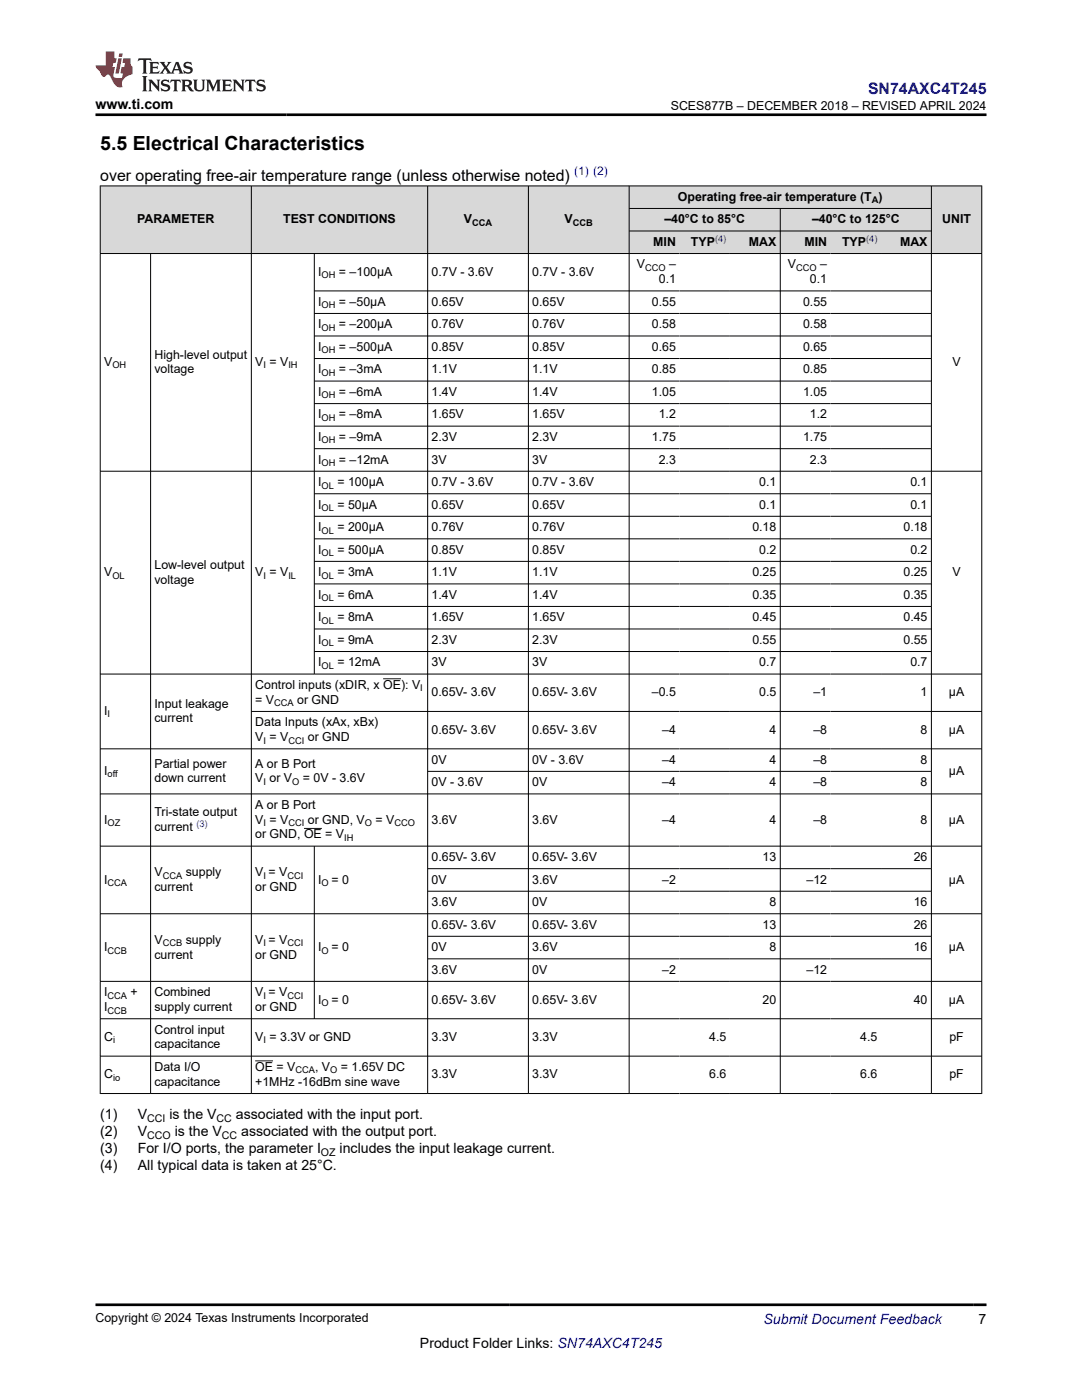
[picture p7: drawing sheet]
<svg xmlns="http://www.w3.org/2000/svg" width="216mm" height="279mm" viewBox="0 0 216 279" stroke-linecap="round" stroke-linejoin="round" font-family="sans-serif">
<defs><g id="words">
<text font-size="3.9" x="20" y="29.9">5.5 Electrical Characteristics</text>
<text font-size="3.2" fill="#00f" x="173.2" y="18.7">SN74AXC4T245</text>
<text font-size="3.2" x="20" y="36.1">over operating free-air temperature range (unless otherwise noted)</text>
<g font-size="2.8">
<text x="19" y="21.8">www.ti.com</text>
<text x="20" y="223.4">(1)</text>
<text x="20" y="226.8">(2)</text>
<text x="27.5" y="223.4">V</text>
<text x="27.5" y="226.8">V</text>
<text x="33.8" y="223.4">is the V</text>
<text x="34.9" y="226.8">is the V</text>
<text x="47.1" y="223.4">associated with the input port.</text>
<text x="48.1" y="226.8">associated with the output port.</text>
<text x="20" y="230.2">(3)</text>
<text x="20" y="233.5">(4)</text>
<text x="27.5" y="230.2">For I/O ports, the parameter I</text>
<text x="27.5" y="233.5">All typical data is taken at 25°C.</text>
<text x="67.8" y="230.2">includes the input leakage current.</text>
<text x="83.8" y="269">Product Folder Links: SN74AXC4T245</text>
<text x="195.3" y="264.2">7</text>
</g>
<text font-size="2.8" fill="#00f" x="152.4" y="264.2">Submit Document Feedback</text>
<g font-size="2.5">
<text x="133.8" y="21.9">SCES877B – DECEMBER 2018 – REVISED APRIL 2024</text>
<text x="135.3" y="40.1">Operating free-air temperature (T )</text>
<text x="27.3" y="44.6">PARAMETER</text>
<text x="56.5" y="44.6">TEST CONDITIONS</text>
<text x="92.6" y="44.6">V</text>
<text x="112.7" y="44.6">V</text>
<text x="132.6" y="44.6">–40°C to 85°C</text>
<text x="162" y="44.6">–40°C to 125°C</text>
<text x="188" y="44.6">UNIT</text>
<text x="127.1" y="53.6">V</text>
<text x="130.4" y="49.1">MIN</text>
<text x="133.5" y="53.6">–</text>
<text x="137.9" y="49.1">TYP</text>
<text x="149.4" y="49.1">MAX</text>
<text x="157.2" y="53.6">V</text>
<text x="160.5" y="49.1">MIN</text>
<text x="163.7" y="53.6">–</text>
<text x="168" y="49.1">TYP</text>
<text x="179.6" y="49.1">MAX</text>
<text x="63.5" y="55">I</text>
<text x="67.6" y="55">= –100µA</text>
<text x="86.1" y="55">0.7V - 3.6V</text>
<text x="106.2" y="55">0.7V - 3.6V</text>
<text x="131.5" y="56.5">0.1</text>
<text x="161.6" y="56.5">0.1</text>
<text x="63.5" y="61">I</text>
<text x="63.5" y="65.5">I</text>
<text x="67.6" y="61">= –50µA</text>
<text x="67.6" y="65.5">= –200µA</text>
<text x="86.1" y="61">0.65V</text>
<text x="86.1" y="65.5">0.76V</text>
<text x="106.2" y="61">0.65V</text>
<text x="106.2" y="65.5">0.76V</text>
<text x="130.1" y="61">0.55</text>
<text x="130.1" y="65.5">0.58</text>
<text x="160.2" y="61">0.55</text>
<text x="160.2" y="65.5">0.58</text>
<text x="30.8" y="71.5">High-level output</text>
<text x="63.5" y="70">I</text>
<text x="67.6" y="70">= –500µA</text>
<text x="86.1" y="70">0.85V</text>
<text x="106.2" y="70">0.85V</text>
<text x="130.1" y="70">0.65</text>
<text x="160.2" y="70">0.65</text>
<text x="20.8" y="73">V</text>
<text x="30.8" y="74.5">voltage</text>
<text x="50.9" y="73">V = V</text>
<text x="63.5" y="74.5">I</text>
<text x="67.6" y="74.5">= –3mA</text>
<text x="86.1" y="74.5">1.1V</text>
<text x="106.2" y="74.5">1.1V</text>
<text x="130.1" y="74.5">0.85</text>
<text x="160.2" y="74.5">0.85</text>
<text x="190.1" y="73">V</text>
<text x="63.5" y="79">I</text>
<text x="63.5" y="83.5">I</text>
<text x="67.6" y="79">= –6mA</text>
<text x="67.6" y="83.5">= –8mA</text>
<text x="86.1" y="79">1.4V</text>
<text x="86.1" y="83.5">1.65V</text>
<text x="106.2" y="79">1.4V</text>
<text x="106.2" y="83.5">1.65V</text>
<text x="130.1" y="79">1.05</text>
<text x="131.5" y="83.5">1.2</text>
<text x="160.2" y="79">1.05</text>
<text x="161.6" y="83.5">1.2</text>
<text x="63.5" y="88">I</text>
<text x="67.6" y="88">= –9mA</text>
<text x="86.1" y="88">2.3V</text>
<text x="106.2" y="88">2.3V</text>
<text x="130.1" y="88">1.75</text>
<text x="160.2" y="88">1.75</text>
<text x="63.5" y="92.5">I</text>
<text x="67.6" y="92.5">= –12mA</text>
<text x="86.1" y="92.5">3V</text>
<text x="106.2" y="92.5">3V</text>
<text x="131.5" y="92.5">2.3</text>
<text x="161.6" y="92.5">2.3</text>
<text x="63.5" y="101.5">I</text>
<text x="63.5" y="97">I</text>
<text x="67.3" y="101.5">= 50µA</text>
<text x="67.3" y="97">= 100µA</text>
<text x="86.1" y="101.5">0.65V</text>
<text x="86.1" y="97">0.7V - 3.6V</text>
<text x="106.2" y="97">0.7V - 3.6V</text>
<text x="106.2" y="101.5">0.65V</text>
<text x="151.5" y="97">0.1</text>
<text x="151.5" y="101.5">0.1</text>
<text x="181.6" y="97">0.1</text>
<text x="181.6" y="101.5">0.1</text>
<text x="63.5" y="106">I</text>
<text x="67.3" y="106">= 200µA</text>
<text x="86.1" y="106">0.76V</text>
<text x="106.2" y="106">0.76V</text>
<text x="150.1" y="106">0.18</text>
<text x="180.3" y="106">0.18</text>
<text x="30.8" y="113.5">Low-level output</text>
<text x="63.5" y="110.5">I</text>
<text x="67.3" y="110.5">= 500µA</text>
<text x="86.1" y="110.5">0.85V</text>
<text x="106.2" y="110.5">0.85V</text>
<text x="151.5" y="110.5">0.2</text>
<text x="181.6" y="110.5">0.2</text>
<text x="20.8" y="115">V</text>
<text x="30.8" y="116.5">voltage</text>
<text x="50.9" y="115">V = V</text>
<text x="63.5" y="115">I</text>
<text x="63.5" y="119.5">I</text>
<text x="67.3" y="115">= 3mA</text>
<text x="67.3" y="119.5">= 6mA</text>
<text x="86.1" y="115">1.1V</text>
<text x="86.1" y="119.5">1.4V</text>
<text x="106.2" y="115">1.1V</text>
<text x="106.2" y="119.5">1.4V</text>
<text x="150.1" y="115">0.25</text>
<text x="150.1" y="119.5">0.35</text>
<text x="180.3" y="115">0.25</text>
<text x="180.3" y="119.5">0.35</text>
<text x="190.1" y="115">V</text>
<text x="63.5" y="124">I</text>
<text x="67.3" y="124">= 8mA</text>
<text x="86.1" y="124">1.65V</text>
<text x="106.2" y="124">1.65V</text>
<text x="150.1" y="124">0.45</text>
<text x="180.3" y="124">0.45</text>
<text x="63.5" y="128.5">I</text>
<text x="67.3" y="128.5">= 9mA</text>
<text x="86.1" y="128.5">2.3V</text>
<text x="106.2" y="128.5">2.3V</text>
<text x="150.1" y="128.5">0.55</text>
<text x="180.3" y="128.5">0.55</text>
<text x="50.9" y="137.5">Control inputs (xDIR, x OE): V</text>
<text x="63.5" y="133">I</text>
<text x="67.3" y="133">= 12mA</text>
<text x="86.1" y="133">3V</text>
<text x="106.2" y="133">3V</text>
<text x="151.5" y="133">0.7</text>
<text x="181.6" y="133">0.7</text>
<text x="20.8" y="142.7">I</text>
<text x="30.8" y="141.2">Input leakage</text>
<text x="50.9" y="140.4">= V</text>
<text x="59.3" y="140.4">or GND</text>
<text x="86.1" y="139">0.65V- 3.6V</text>
<text x="106.2" y="139">0.65V- 3.6V</text>
<text x="130.1" y="139">–0.5</text>
<text x="151.5" y="139">0.5</text>
<text x="162.3" y="139">–1</text>
<text x="183.7" y="139">1</text>
<text x="189.3" y="139">µA</text>
<text x="30.8" y="144.2">current</text>
<text x="50.9" y="144.9">Data Inputs (xAx, xBx)</text>
<text x="50.9" y="147.9">V = V</text>
<text x="61.4" y="147.9">or GND</text>
<text x="86.1" y="146.4">0.65V- 3.6V</text>
<text x="106.2" y="146.4">0.65V- 3.6V</text>
<text x="132.1" y="146.4">–4</text>
<text x="153.6" y="146.4">4</text>
<text x="162.3" y="146.4">–8</text>
<text x="183.7" y="146.4">8</text>
<text x="189.3" y="146.4">µA</text>
<text x="20.8" y="154.7">I</text>
<text x="30.8" y="153.2">Partial power</text>
<text x="50.9" y="153.2">A or B Port</text>
<text x="86.1" y="152.4">0V</text>
<text x="106.2" y="152.4">0V - 3.6V</text>
<text x="132.1" y="152.4">–4</text>
<text x="153.6" y="152.4">4</text>
<text x="162.3" y="152.4">–8</text>
<text x="183.7" y="152.4">8</text>
<text x="189.3" y="154.7">µA</text>
<text x="30.8" y="156.1">down current</text>
<text x="50.9" y="156.1">V or V</text>
<text x="50.9" y="161.4">A or B Port</text>
<text x="60.4" y="156.1">= 0V - 3.6V</text>
<text x="86.1" y="156.9">0V - 3.6V</text>
<text x="106.2" y="156.9">0V</text>
<text x="132.1" y="156.9">–4</text>
<text x="153.6" y="156.9">4</text>
<text x="162.3" y="156.9">–8</text>
<text x="183.7" y="156.9">8</text>
<text x="20.8" y="164.4">I</text>
<text x="30.8" y="162.9">Tri-state output</text>
<text x="30.8" y="165.8">current</text>
<text x="50.9" y="167.3">or GND, OE = V</text>
<text x="50.9" y="164.4">V = V</text>
<text x="61.4" y="164.4">or GND, V</text>
<text x="74.9" y="164.4">= V</text>
<text x="86.1" y="164.4">3.6V</text>
<text x="106.2" y="164.4">3.6V</text>
<text x="132.1" y="164.4">–4</text>
<text x="153.6" y="164.4">4</text>
<text x="162.3" y="164.4">–8</text>
<text x="183.7" y="164.4">8</text>
<text x="189.3" y="164.4">µA</text>
<text x="86.1" y="171.8">0.65V- 3.6V</text>
<text x="106.2" y="171.8">0.65V- 3.6V</text>
<text x="152.2" y="171.8">13</text>
<text x="182.3" y="171.8">26</text>
<text x="20.8" y="176.3">I</text>
<text x="30.8" y="177.8">current</text>
<text x="30.8" y="174.8">V</text>
<text x="37.1" y="174.8">supply</text>
<text x="50.9" y="174.8">V = V</text>
<text x="50.9" y="177.8">or GND</text>
<text x="63.5" y="176.3">I</text>
<text x="66.1" y="176.3">= 0</text>
<text x="86.1" y="176.3">0V</text>
<text x="106.2" y="176.3">3.6V</text>
<text x="132.1" y="176.3">–2</text>
<text x="160.9" y="176.3">–12</text>
<text x="189.3" y="176.3">µA</text>
<text x="86.1" y="180.8">3.6V</text>
<text x="86.1" y="185.3">0.65V- 3.6V</text>
<text x="106.2" y="180.8">0V</text>
<text x="106.2" y="185.3">0.65V- 3.6V</text>
<text x="152.2" y="185.3">13</text>
<text x="153.6" y="180.8">8</text>
<text x="182.3" y="180.8">16</text>
<text x="182.3" y="185.3">26</text>
<text x="20.8" y="189.8">I</text>
<text x="30.8" y="191.3">current</text>
<text x="30.8" y="188.3">V</text>
<text x="37.1" y="188.3">supply</text>
<text x="50.9" y="188.3">V = V</text>
<text x="50.9" y="191.3">or GND</text>
<text x="63.5" y="189.8">I</text>
<text x="66.1" y="189.8">= 0</text>
<text x="86.1" y="189.8">0V</text>
<text x="106.2" y="189.8">3.6V</text>
<text x="153.6" y="189.8">8</text>
<text x="182.3" y="189.8">16</text>
<text x="189.3" y="189.8">µA</text>
<text x="86.1" y="194.3">3.6V</text>
<text x="106.2" y="194.3">0V</text>
<text x="132.1" y="194.3">–2</text>
<text x="160.9" y="194.3">–12</text>
<text x="20.8" y="201.8">I</text>
<text x="20.8" y="198.8">I</text>
<text x="26" y="198.8">+</text>
<text x="30.8" y="198.8">Combined</text>
<text x="30.8" y="201.8">supply current</text>
<text x="50.9" y="198.8">V = V</text>
<text x="50.9" y="201.8">or GND</text>
<text x="63.5" y="200.3">I</text>
<text x="66.1" y="200.3">= 0</text>
<text x="86.1" y="200.3">0.65V- 3.6V</text>
<text x="106.2" y="200.3">0.65V- 3.6V</text>
<text x="152.2" y="200.3">20</text>
<text x="182.3" y="200.3">40</text>
<text x="189.3" y="200.3">µA</text>
<text x="20.8" y="207.8">C</text>
<text x="30.8" y="206.3">Control input</text>
<text x="30.8" y="209.2">capacitance</text>
<text x="50.9" y="207.8">V = 3.3V or GND</text>
<text x="86.1" y="207.8">3.3V</text>
<text x="106.2" y="207.8">3.3V</text>
<text x="141.5" y="207.8">4.5</text>
<text x="171.7" y="207.8">4.5</text>
<text x="189.4" y="207.8">pF</text>
<text x="20.8" y="215.2">C</text>
<text x="30.8" y="213.7">Data I/O</text>
<text x="50.9" y="213.7">OE = V</text>
<text x="62.9" y="213.7">, V</text>
<text x="68" y="213.7">= 1.65V DC</text>
<text x="86.1" y="215.2">3.3V</text>
<text x="106.2" y="215.2">3.3V</text>
<text x="141.5" y="215.2">6.6</text>
<text x="171.7" y="215.2">6.6</text>
<text x="189.4" y="215.2">pF</text>
<text x="30.8" y="216.7">capacitance</text>
<text x="50.9" y="216.7">+1MHz -16dBm sine wave</text>
<text x="19" y="263.9">Copyright © 2024 Texas Instruments Incorporated</text>
</g>
<text font-size="2.4" fill="#00f" x="114.6" y="35">(1) (2)</text>
<g font-size="2.1">
<text x="29.4" y="227.3">CCO</text>
<text x="29.4" y="224">CCI</text>
<text x="43.2" y="224">CC</text>
<text x="44.3" y="227.3">CC</text>
<text x="64" y="230.7">OZ</text>
</g>
<g font-size="1.9">
<text x="174" y="40.6">A</text>
<text x="94.2" y="45.1">CCA</text>
<text x="114.3" y="45.1">CCB</text>
<text x="64.2" y="55.5">OH</text>
<text x="128.7" y="54.1">CCO</text>
<text x="158.9" y="54.1">CCO</text>
<text x="64.2" y="61.5">OH</text>
<text x="64.2" y="66">OH</text>
<text x="64.2" y="70.5">OH</text>
<text x="22.4" y="73.5">OH</text>
<text x="52.6" y="73.5">I</text>
<text x="57.5" y="73.5">IH</text>
<text x="64.2" y="75">OH</text>
<text x="64.2" y="79.5">OH</text>
<text x="64.2" y="84">OH</text>
<text x="64.2" y="88.5">OH</text>
<text x="64.2" y="93">OH</text>
<text x="64.2" y="102">OL</text>
<text x="64.2" y="97.5">OL</text>
<text x="64.2" y="106.5">OL</text>
<text x="64.2" y="111">OL</text>
<text x="22.4" y="115.5">OL</text>
<text x="52.6" y="115.5">I</text>
<text x="57.5" y="115.5">IL</text>
<text x="64.2" y="115.5">OL</text>
<text x="64.2" y="120">OL</text>
<text x="64.2" y="124.5">OL</text>
<text x="64.2" y="129">OL</text>
<text x="64.2" y="133.5">OL</text>
<text x="83.9" y="138">I</text>
<text x="21.5" y="143.2">I</text>
<text x="54.7" y="140.9">CCA</text>
<text x="52.6" y="148.4">I</text>
<text x="57.5" y="148.4">CCI</text>
<text x="21.5" y="155.1">off</text>
<text x="52.6" y="156.6">I</text>
<text x="58.3" y="156.6">O</text>
<text x="21.5" y="164.9">OZ</text>
<text x="52.6" y="164.9">I</text>
<text x="57.5" y="164.9">CCI</text>
<text x="68.7" y="167.8">IH</text>
<text x="72.8" y="164.9">O</text>
<text x="78.7" y="164.9">CCO</text>
<text x="21.5" y="176.8">CCA</text>
<text x="32.5" y="175.3">CCA</text>
<text x="52.6" y="175.3">I</text>
<text x="57.4" y="175.3">CCI</text>
<text x="64.2" y="176.8">O</text>
<text x="21.5" y="190.3">CCB</text>
<text x="32.5" y="188.8">CCB</text>
<text x="52.6" y="188.8">I</text>
<text x="57.4" y="188.8">CCI</text>
<text x="64.2" y="190.3">O</text>
<text x="21.5" y="199.3">CCA</text>
<text x="21.5" y="202.3">CCB</text>
<text x="52.6" y="199.3">I</text>
<text x="57.4" y="199.3">CCI</text>
<text x="64.2" y="200.8">O</text>
<text x="22.6" y="208.3">i</text>
<text x="52.6" y="208.3">I</text>
<text x="22.6" y="215.7">io</text>
<text x="59" y="214.2">CCA</text>
<text x="65.9" y="214.2">O</text>
</g>
<g font-size="1.9" fill="#00f">
<text x="142.7" y="48.2">(4)</text>
<text x="172.8" y="48.2">(4)</text>
<text x="39.2" y="165">(3)</text>
</g>
</g></defs>
<g fill="#d8d8d8">
<path d="M20 37.1h175.9v4.5h-175.9z" fill-rule="evenodd"/>
<path d="M20.1 37.2h30v13.3h-30z" fill-rule="evenodd"/>
<path d="M50.2 37.2h35.1v13.3h-35.1z" fill-rule="evenodd"/>
<path d="M85.4 37.2h20v13.3h-20z" fill-rule="evenodd"/>
<path d="M105.5 37.2h20v13.3h-20z" fill-rule="evenodd"/>
<path d="M125.6 37.2h60.2v4.3h-60.2z" fill-rule="evenodd"/>
<path d="M185.9 37.2h9.9v13.3h-9.9z" fill-rule="evenodd"/>
<path d="M125.6 41.7h30v4.3h-30z" fill-rule="evenodd"/>
<path d="M155.8 41.7h30v4.3h-30z" fill-rule="evenodd"/>
<path d="M125.6 46.2h10v4.3h-10z" fill-rule="evenodd"/>
<path d="M135.6 46.2h10v4.3h-10z" fill-rule="evenodd"/>
<path d="M145.6 46.2h10v4.3h-10z" fill-rule="evenodd"/>
<path d="M155.8 46.2h9.9v4.3h-9.9z" fill-rule="evenodd"/>
<path d="M165.7 46.2h10.1v4.3h-10.1z" fill-rule="evenodd"/>
<path d="M175.8 46.2h10v4.3h-10z" fill-rule="evenodd"/>
</g>
<g fill="none" stroke="#000" stroke-width=".2">
<path d="M19.9 37.1h176.1M20 37v181.3M50.2 37v181.3M85.3 37v181.3M105.4 37v181.3M125.5 37v181.3M185.8 37v181.3M195.9 37v181.3M19.9 50.6h176.1M30.1 50.6v167.7M62.7 50.6v84M62.7 58.1h123.2"/>
<path d="M125.5 41.6h60.4M125.5 46.1h60.4M155.7 41.6v176.7M62.7 62.6h123.2M62.7 67.1h123.2M62.7 71.6h123.2M62.7 76.1h123.2M19.9 94h176.1M62.7 80.5h123.2M62.7 85h123.2M62.7 89.5h123.2M62.7 98.5h123.2"/>
<path d="M62.7 103h123.2M62.7 107.5h123.2M62.7 112h123.2M62.7 116.5h123.2M19.9 134.5h176.1M62.7 121h123.2M62.7 125.5h123.2M62.7 130h123.2M76.4 135.5h3.6M19.9 158.4h176.1M50.2 142h145.8M85.3 153.9h100.6"/>
<path d="M196 149.4h-176.1M19.9 168.9h176.1M60.7 165.3h3.5M62.7 168.9v34.5M85.3 173.4h100.6M85.3 177.9h100.6M19.9 182.4h176.1M19.9 195.9h176.1M85.3 186.9h100.6M85.3 191.4h100.6M19.9 203.3h176.1M19.9 210.8h176.1"/>
<path d="M19.9 218.2h176.1M50.9 211.7h3.6"/>
</g>
<path d="M27.7 11.6l-.2 .6 .5-.2h.6v.1v2.2l-.2 .4h1l-.2-.4v-2.2v-.1h.5l.5 .2-.1-.6zM29.8 12.4l.2 .3v1.6l-.2 .4h1.9l.1-.6a1.08 1.08 0 0 1-1.3 .2v-.7h.6l.4 .2v-.7l-.4 .2h-.6v-.5l.2-.2a1 1 0 0 1 1 .3l-.1-.5zM31.8 12.4l1 1.1-1 1.2h.9l-.2-.2 .4-.8 .5 .8-.2 .2h1.6l-.2-.2 .1-.5h1l.1 .5-.1 .2h.9l-.2-.4-.8-1.9h-.5l-1 2.1-.8-1.1 .9-1h-.8l.2 .2-.5 .6-.3-.6 .1-.2zM35.2 12.8l.4 1h-.8zM36.8 12.5a.65 .65 0 0 0-.2 .7 .65 .65 0 0 0 .6 .5l.7 .1 .1 .3a.79 .79 0 0 1-.7 .4 .79 .79 0 0 1-.7-.5l.1 .7 .2-.1a.93 .93 0 0 0 1.1 0 .93 .93 0 0 0 .4-.9 1.46 1.46 0 0 0-1.2-.6l-.1-.3a1.09 1.09 0 0 1 1.2 .2l-.2-.6-.1 .1-.6-.2zM28.4 15.2l.2 .4v2.2l-.2 .4h1l-.2-.4v-2.2l.2-.4zM29.6 15.9l.2 .4v1.5l-.2 .4h.8l-.3-.4v-1.3l1.7 1.8v-2l.2-.4h-.8l.2 .2 .1 1.1-1.2-1.3zM32.3 16a.65 .65 0 0 0-.2 .8 .65 .65 0 0 0 .7 .4l.6 .2 .1 .2a.79 .79 0 0 1-.7 .4 .79 .79 0 0 1-.7-.5l.1 .7 .2-.1a.93 .93 0 0 0 1.1 .1 .93 .93 0 0 0 .4-1 1.46 1.46 0 0 0-1.2-.5l-.1-.4a1.09 1.09 0 0 1 1.2 .2l-.2-.6-.1 .1-.6-.1zM34.1 15.9l-.1 .6a.63 .63 0 0 1 .7-.3l.1 1.6-.3 .4h1l-.2-.4v-1.6a.66 .66 0 0 1 .8 .3l-.1-.6zM36.2 15.9l.2 .4v1.5l-.2 .4h.9l-.2-.2v-.7h.5l.1 .2a.79 .79 0 0 0 1.2 .6l-1-.9a.61 .61 0 0 0 .6-.6 .61 .61 0 0 0-.5-.7zM36.9 16.2h.2a.47 .47 0 0 1 .5 .1 .47 .47 0 0 1 .1 .5l-.2 .1-.6 .1zM38.5 15.9l.2 .2a2.27 2.27 0 0 0 .4 2 1.04 1.04 0 0 0 1.7-.7v-1.3l.2-.2h-.8l.2 .4v1.1a.6 .6 0 0 1-.6 .6 .6 .6 0 0 1-.6-.6v-1.1l.3-.4zM41.1 15.9l.2 .4v1.5l-.2 .4h.7l-.2-.4v-1.4l.9 1.9 .8-1.9v1.4l-.2 .4h1l-.3-.4v-1.5l.3-.4h-.8l-.7 1.5-.7-1.5zM44.3 15.9l.2 .4v1.5l-.2 .4h1.9l.1-.6a1.09 1.09 0 0 1-1.3 .2v-.7h.6l.4 .2v-.6l-.4 .2h-.6v-.6l.2-.1a1.01 1.01 0 0 1 1 .3l-.1-.6zM46.4 15.9l.3 .4v1.5l-.3 .4h.8l-.2-.4v-1.3l1.6 1.8v-2l.2-.4h-.7l.2 .2v1.1l-1.2-1.3zM49 15.9l-.1 .6a.63 .63 0 0 1 .8-.3v1.6l-.3 .4h1l-.2-.4v-1.6a.66 .66 0 0 1 .8 .3l-.1-.6zM51.4 16a.65 .65 0 0 0-.2 .8 .65 .65 0 0 0 .6 .4l.6 .2 .2 .2a.79 .79 0 0 1-.8 .4 .79 .79 0 0 1-.6-.5l.1 .7 .2-.1a.93 .93 0 0 0 1 .1 .93 .93 0 0 0 .5-1 1.46 1.46 0 0 0-1.3-.5l-.1-.4a1.09 1.09 0 0 1 1.3 .2l-.2-.6-.2 .1-.5-.1z" fill="#231f20"/>
<path d="M21.1 10.3v2.7h-2.1l.1 .4 .9 1a.95 .95 0 0 0 .9 .9 .59 .59 0 0 1 .6-.4 .59 .59 0 0 1 .5 .3l.4 .8a1.59 1.59 0 0 0 2.1 1.4 1.61 1.61 0 0 1 1-2.3l1-.3-.1-1.5a1.59 1.59 0 0 1-.4-1.7h-1.4l-.2 .9h.5l-.1 .9h-.5l-.2 .9v.3l.4 .1-.2 .9h-.6a.73 .73 0 0 1-1.1-.7l.3-1.5h-.5l.2-.9h.5l.2-.9h-.5v-1.3zM23.6 11.6l-.6 3.1h.7l.6-3.1zM23.8 10.7l-.1 .6h.7l.1-.6z" fill="#ed1c24"/>
<path d="M19 22.9h177.8M19 260.4h177.8" fill="none" stroke="#000" stroke-width=".53"/>
<use href="#words"/>
</svg>
